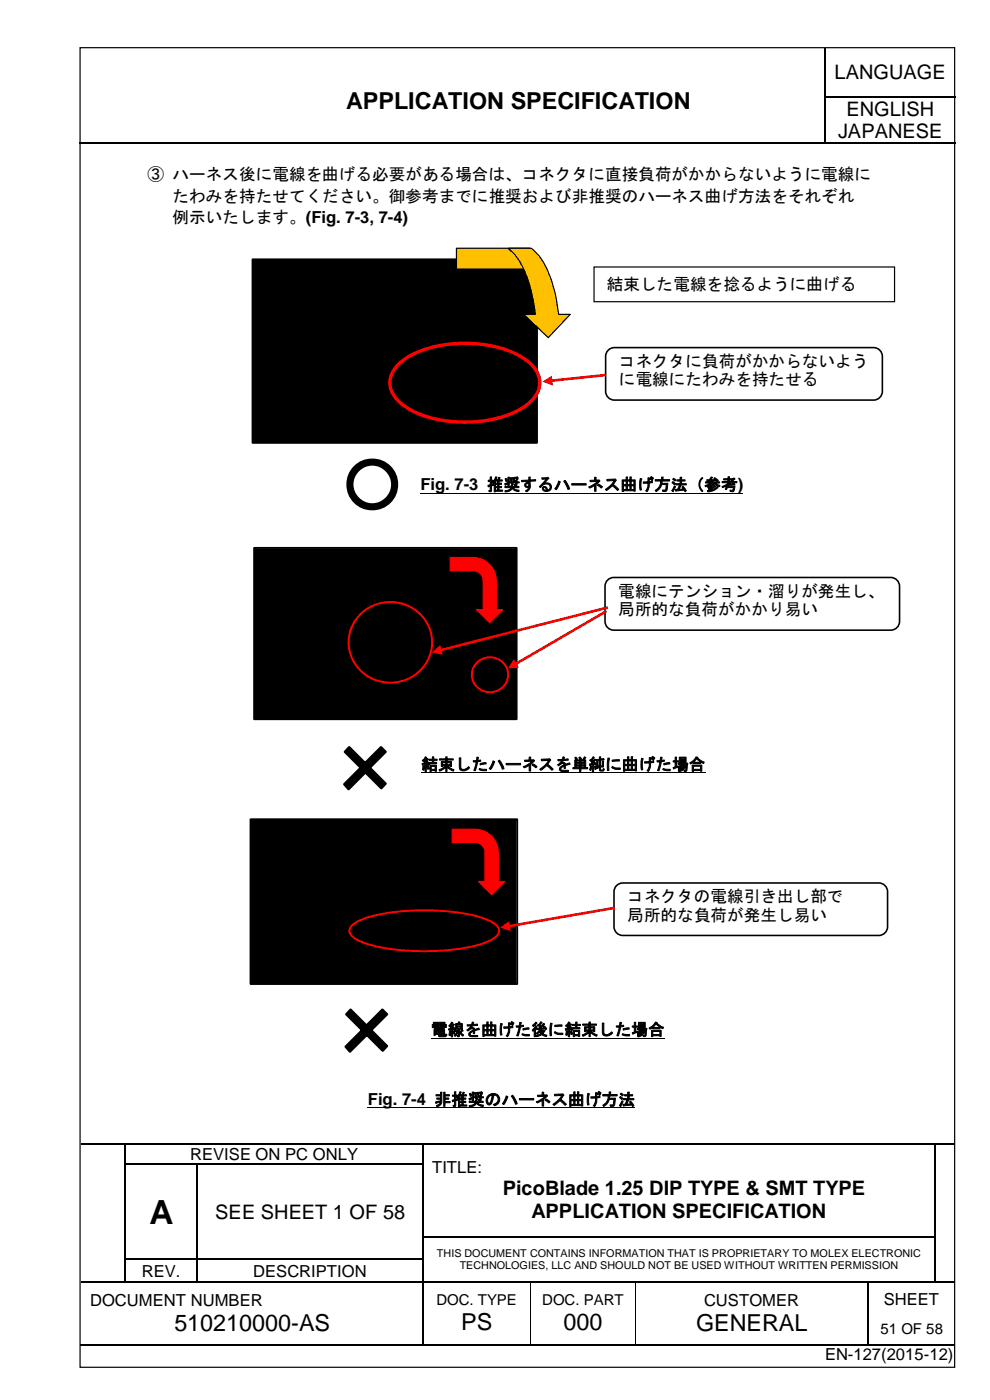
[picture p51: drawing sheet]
<svg xmlns="http://www.w3.org/2000/svg" width="210mm" height="297mm" viewBox="0 0 210 297" stroke-linecap="round" stroke-linejoin="round" font-family="sans-serif">
<defs><g id="words">
<g font-size="16.9">
<text x="68.9" y="168.9">×</text>
<text x="69.2" y="224.6">×</text>
</g>
<text font-size="12.7" x="72.6" y="107.3">○</text>
<text font-size="7.1" x="31.7" y="259.6">A</text>
<g font-size="5">
<text x="73.4" y="23">APPLICATION SPECIFICATION</text>
<text x="37" y="282.4">510210000-AS</text>
<text x="97.8" y="282.2">PS</text>
<text x="119.4" y="282.2">000</text>
<text x="147.6" y="282.4">GENERAL</text>
</g>
<g font-size="4.2">
<text x="176.9" y="16.7">LANGUAGE</text>
<text x="177.7" y="29.4">JAPANESE</text>
<text x="179.4" y="24.5">ENGLISH</text>
<text x="106.6" y="253.6">PicoBlade 1.25 DIP TYPE &amp; SMT TYPE</text>
<text x="45.6" y="258.6">SEE SHEET 1 OF 58</text>
<text x="112.7" y="258.4">APPLICATION SPECIFICATION</text>
</g>
<g font-size="3.5">
<text x="31.3" y="38.1">③ ハーネス後に電線を曲げる必要がある場合は、コネクタに直接負荷がかからないように電線に</text>
<text x="36.6" y="42.8">たわみを持たせてください。御参考までに推奨および非推奨のハーネス曲げ方法をそれぞれ</text>
<text x="36.6" y="47.3">例示いたします。(Fig. 7-3, 7-4)</text>
<text x="128.6" y="61.6">結束した電線を捻るように曲げる</text>
<text x="131.2" y="77.8">コネクタに負荷がかからないよう</text>
<text x="131.2" y="81.7">に電線にたわみを持たせる</text>
<text x="89.1" y="104">Fig. 7-3 推奨するハーネス曲げ方法（参考)</text>
<text x="131.1" y="126.6">電線にテンション・溜りが発生し、</text>
<text x="131.1" y="130.5">局所的な負荷がかかり易い</text>
<text x="89.3" y="163.4">結束したハーネスを単純に曲げた場合</text>
<text x="133" y="191.4">コネクタの電線引き出し部で</text>
<text x="133" y="195.4">局所的な負荷が発生し易い</text>
<text x="91.4" y="219.7">電線を曲げた後に結束した場合</text>
<text x="78" y="234.5">Fig. 7-4 非推奨のハーネス曲げ方法</text>
<text x="40.3" y="246.1">REVISE ON PC ONLY</text>
<text x="91.6" y="248.9">TITLE:</text>
<text x="30.1" y="270.8">REV.</text>
<text x="53.7" y="270.8">DESCRIPTION</text>
<text x="19.1" y="277">DOCUMENT NUMBER</text>
<text x="149.3" y="277">CUSTOMER</text>
<text x="187.4" y="276.8">SHEET</text>
<text x="174.9" y="288.6">EN-127(2015-12)</text>
</g>
<g font-size="3.2">
<text x="92.5" y="276.9">DOC. TYPE</text>
<text x="115" y="276.9">DOC. PART</text>
<text x="186.6" y="283">51 OF 58</text>
</g>
<g font-size="2.3">
<text x="92.6" y="266.6">THIS DOCUMENT CONTAINS INFORMATION THAT IS PROPRIETARY TO MOLEX ELECTRONIC</text>
<text x="97.5" y="269.3">TECHNOLOGIES, LLC AND SHOULD NOT BE USED WITHOUT WRITTEN PERMISSION</text>
</g>
</g></defs>
<g fill="none" stroke="#000" stroke-width=".25">
<path d="M175 10.2v10.2M16.8 30.4h158M175 20.6v9.7M175.1 20.5h27.4M175.1 30.4h27.4M17.2 242.6h9.3M26.6 242.8v4M26.6 247.1v4.8M26.6 252.2v4.9M26.6 257.3v4.9M26.7 242.6h62.9M26.7 247h15"/>
<path d="M41.8 247.1v4.8M41.8 252.2v4.9M41.8 257.3v4.9M42 247h47.6M89.7 242.8v4M89.7 247.1v4.8M89.7 252.2v4.9M89.7 257.3v4.9M89.8 242.6h108.3M198.2 242.8v4M198.2 247.1v4.8M198.2 252.2v4.9"/>
<path d="M198.2 257.3v4.9M198.4 242.6h4M17.2 272h9.3M26.6 262.5v4.6M26.6 267.3v4.6M26.7 267.2h15M26.7 272h15M41.8 262.5v4.6M41.8 267.3v4.6M42 267.2h47.6M42 272h47.6M89.7 262.5v4.6"/>
<path d="M89.7 267.3v4.6M89.7 272.2v12.9M89.8 262.3h108.3M89.8 272h22.6M112.6 272h22M134.9 272h49M184 272.2v12.9M184.1 272h14M198.2 262.5v4.6M198.2 267.3v4.6M198.4 272h4M16.9 285.2h72.7"/>
<path d="M89.8 285.2h22.6M112.6 285.2h22M134.9 285.2h49M184.1 285.2h18.3"/>
</g>
<g fill="#000">
<path d="M174.8 20.4h.3v.2h-.3z" fill-rule="evenodd"/>
<path d="M174.8 30.3h.3v.3h-.3z" fill-rule="evenodd"/>
<path d="M26.5 242.5h.2v.3h-.2z" fill-rule="evenodd"/>
<path d="M26.5 246.8h.2v.3h-.2z" fill-rule="evenodd"/>
<path d="M26.5 251.9h.2v.3h-.2z" fill-rule="evenodd"/>
<path d="M26.5 257.1h.2v.2h-.2z" fill-rule="evenodd"/>
<path d="M41.7 246.8h.3v.3h-.3z" fill-rule="evenodd"/>
<path d="M41.7 251.9h.3v.3h-.3z" fill-rule="evenodd"/>
<path d="M41.7 257.1h.3v.2h-.3z" fill-rule="evenodd"/>
<path d="M89.6 242.5h.2v.3h-.2z" fill-rule="evenodd"/>
<path d="M89.6 246.8h.2v.3h-.2z" fill-rule="evenodd"/>
<path d="M89.6 251.9h.2v.3h-.2z" fill-rule="evenodd"/>
<path d="M89.6 257.1h.2v.2h-.2z" fill-rule="evenodd"/>
<path d="M198.1 242.5h.3v.3h-.3z" fill-rule="evenodd"/>
<path d="M198.1 246.8h.3v.3h-.3z" fill-rule="evenodd"/>
<path d="M198.1 251.9h.3v.3h-.3z" fill-rule="evenodd"/>
<path d="M198.1 257.1h.3v.2h-.3z" fill-rule="evenodd"/>
<path d="M26.5 262.2h.2v.3h-.2z" fill-rule="evenodd"/>
<path d="M26.5 267.1h.2v.2h-.2z" fill-rule="evenodd"/>
<path d="M26.5 271.9h.2v.3h-.2z" fill-rule="evenodd"/>
<path d="M41.7 262.2h.3v.3h-.3z" fill-rule="evenodd"/>
<path d="M41.7 267.1h.3v.2h-.3z" fill-rule="evenodd"/>
<path d="M41.7 271.9h.3v.3h-.3z" fill-rule="evenodd"/>
<path d="M89.6 262.2h.2v.3h-.2z" fill-rule="evenodd"/>
<path d="M89.6 267.1h.2v.2h-.2z" fill-rule="evenodd"/>
<path d="M89.6 271.9h.2v.3h-.2z" fill-rule="evenodd"/>
<path d="M112.4 271.9h.2v.3h-.2z" fill-rule="evenodd"/>
<path d="M134.6 271.9h.3v.3h-.3z" fill-rule="evenodd"/>
<path d="M183.9 271.9h.2v.3h-.2z" fill-rule="evenodd"/>
<path d="M198.1 262.2h.3v.3h-.3z" fill-rule="evenodd"/>
<path d="M198.1 267.1h.3v.2h-.3z" fill-rule="evenodd"/>
<path d="M198.1 271.9h.3v.3h-.3z" fill-rule="evenodd"/>
<path d="M89.6 285.1h.2v.3h-.2z" fill-rule="evenodd"/>
<path d="M112.4 285.1h.2v.3h-.2z" fill-rule="evenodd"/>
<path d="M134.6 285.1h.3v.3h-.3z" fill-rule="evenodd"/>
<path d="M183.9 285.1h.2v.3h-.2z" fill-rule="evenodd"/>
</g>
<path d="M112.5 272.2v12.9M134.7 272.2v12.9" fill="none" stroke="#000" stroke-width=".21"/>
<path d="M70.9 17.2h96.3v9.7h-96.3z" fill-rule="evenodd" fill="#fff"/>
<path d="M17 10.1h185.4v280h-185.4z" fill="none" stroke="#000" stroke-width=".25"/>
<path d="M53.8 55.2h59.8v38.5h-59.8z" fill-rule="evenodd" fill="#000"/>
<path d="M53.6 55h60.2v38.9h-60.2z" fill="none" stroke="#000" stroke-width=".42"/>
<path d="M125.9 56.6h63.8v7.4h-63.8z" fill-rule="evenodd" fill="#fff"/>
<path d="M125.9 56.6h63.8v7.4h-63.8z" fill="none" stroke="#000" stroke-width=".25"/>
<path d="M96.8 52.7h15.5v4.4h-15.5z" fill-rule="evenodd" fill="#ffc000"/>
<path d="M96.8 52.7h15.5v4.4h-15.5z" fill="none" stroke="#000" stroke-width=".25"/>
<path d="M107.8 52.7h4.8l.4 .3a13.9 13.9 0 0 1 4.1 7.1l.9 3.5 .4 3.1h2.5l-4.7 4.9-5.2-4.9h2.5a26.1 26.1 0 0 0-4.1-12.4z" fill-rule="evenodd" fill="#ffc000"/>
<path d="M107.8 52.7h4.8l.4 .3a13.9 13.9 0 0 1 4.1 7.1l.9 3.5 .4 3.1h2.5l-4.7 4.9-5.2-4.9h2.5a26.1 26.1 0 0 0-4.1-12.4z" fill="none" stroke="#000" stroke-width=".25"/>
<path d="M89.1 104.6h68.5M78 235h56.6" fill="none" stroke="#000" stroke-width=".21"/>
<g fill="#000">
<path d="M54.1 116.5h55.2v35.9h-55.2z" fill-rule="evenodd"/>
<path d="M53.3 174h56.1v34.5h-56.1z" fill-rule="evenodd"/>
</g>
<path d="M53.9 116.2h55.6v36.4h-55.6zM53.1 173.8h56.5v34.9h-56.5z" fill="none" stroke="#000" stroke-width=".42"/>
<path d="M84.3 77.5a17.8 17.8 0 0 1 10.6-4.4 25.2 25.2 0 0 1 16.1 2.9 6.2 6.2 0 0 1 3.3 6.2 8.1 8.1 0 0 1-4.5 4.9 27 27 0 0 1-22.5 0 8.1 8.1 0 0 1-4.5-4.9 5 5 0 0 1 1.5-4.7z" fill="none" stroke="#f00" stroke-width=".72" stroke-linecap="butt"/>
<path d="M128.9 74.3l.9-.5 .5-.1h54.9a1.86 1.86 0 0 1 1.9 1.9v7.4a1.86 1.86 0 0 1-1.9 1.9h-54.9a1.86 1.86 0 0 1-1.9-1.9v-7.4l.1-.5z" fill-rule="evenodd" fill="#fff"/>
<path d="M128.9 74.3l.9-.5 .5-.1h54.9a1.86 1.86 0 0 1 1.9 1.9v7.4a1.86 1.86 0 0 1-1.9 1.9h-54.9a1.86 1.86 0 0 1-1.9-1.9v-7.4l.1-.5z" fill="none" stroke="#000" stroke-width=".34"/>
<path d="M116.7 80.5l.1 .6 11.6-1.3v-.5zM115 81l2.2 .8-.2-2.1z" fill="#f00"/>
<path d="M89.3 164h60.3M91.4 220.3h49.6" fill="none" stroke="#000" stroke-width=".21"/>
<path d="M95.5 118.3h4.8a4.9 4.9 0 0 1 4.9 4.9v6.1h1.4l-2.8 2.8-2.8-2.8h1.4v-6.1a2.09 2.09 0 0 0-2.1-2.1h-4.8z" fill-rule="evenodd" fill="#f00"/>
<path d="M95.5 118.3h4.8a4.9 4.9 0 0 1 4.9 4.9v6.1h1.4l-2.8 2.8-2.8-2.8h1.4v-6.1a2.09 2.09 0 0 0-2.1-2.1h-4.8z" fill="none" stroke="#f00" stroke-width=".25"/>
<path d="M76.5 130.2a8.8 8.8 0 0 1 10.6-1.4 8.8 8.8 0 0 1 4.2 9.7 8.9 8.9 0 0 1-9.7 6.3 8.9 8.9 0 0 1-7.7-8.5 8.4 8.4 0 0 1 2.6-6.1z" fill="none" stroke="#f00" stroke-width=".42"/>
<path d="M128.8 123.1l.8-.5 .5-.1h58.7a1.86 1.86 0 0 1 1.9 1.9v7.4a1.86 1.86 0 0 1-1.9 1.9h-58.7a1.86 1.86 0 0 1-1.8-1.9v-7.4v-.5z" fill-rule="evenodd" fill="#fff"/>
<path d="M128.8 123.1l.8-.5 .5-.1h58.7a1.86 1.86 0 0 1 1.9 1.9v7.4a1.86 1.86 0 0 1-1.9 1.9h-58.7a1.86 1.86 0 0 1-1.8-1.9v-7.4v-.5z" fill="none" stroke="#000" stroke-width=".34"/>
<path d="M93.2 137.7l.1 .5 35.6-9-.1-.6zM91.5 138.4l2.4 .5-.6-2z" fill="#f00"/>
<path d="M95.9 175.9h4.9a4.9 4.9 0 0 1 4.8 4.9v6.2h1.4l-2.8 2.8-2.7-2.8h1.3v-6.2a2.09 2.09 0 0 0-2-2.1h-4.9z" fill-rule="evenodd" fill="#f00"/>
<path d="M95.9 175.9h4.9a4.9 4.9 0 0 1 4.8 4.9v6.2h1.4l-2.8 2.8-2.7-2.8h1.3v-6.2a2.09 2.09 0 0 0-2-2.1h-4.9z" fill="none" stroke="#f00" stroke-width=".25"/>
<path d="M74.6 196.4a12.6 12.6 0 0 1 6.3-2.5 50.2 50.2 0 0 1 20.9 .7 6.9 6.9 0 0 1 3.9 2.3 1.71 1.71 0 0 1-.9 2.1 24.6 24.6 0 0 1-10.9 2.7 43.9 43.9 0 0 1-17-1.8 4.8 4.8 0 0 1-2.7-1.9l-.1-.5 .1-.6z" fill="none" stroke="#f00" stroke-width=".42"/>
<path d="M130.7 187.9l.8-.5 .5-.1h54.3a1.86 1.86 0 0 1 1.9 1.9v7.4a1.86 1.86 0 0 1-1.9 1.9h-54.3a1.86 1.86 0 0 1-1.8-1.9v-7.4v-.5z" fill-rule="evenodd" fill="#fff"/>
<path d="M130.7 187.9l.8-.5 .5-.1h54.3a1.86 1.86 0 0 1 1.9 1.9v7.4a1.86 1.86 0 0 1-1.9 1.9h-54.3a1.86 1.86 0 0 1-1.8-1.9v-7.4v-.5z" fill="none" stroke="#000" stroke-width=".34"/>
<path d="M107.7 196.2l.1 .6 22.6-3.9-.1-.6zM106 196.8l2.3 .7-.4-2.1z" fill="#f00"/>
<path d="M101.2 140.5a3.8 3.8 0 0 1 5.8 .4 3.8 3.8 0 0 1-1.6 5.7 3.7 3.7 0 0 1-4.6-1.3 3.7 3.7 0 0 1 .4-4.8z" fill="none" stroke="#f00" stroke-width=".42"/>
<path d="M109.1 140.7l.2 .5 19.4-11.3-.3-.5zM109 139.8l-1.3 2 2.3-.1z" fill="#f00"/>
<use href="#words"/>
</svg>
